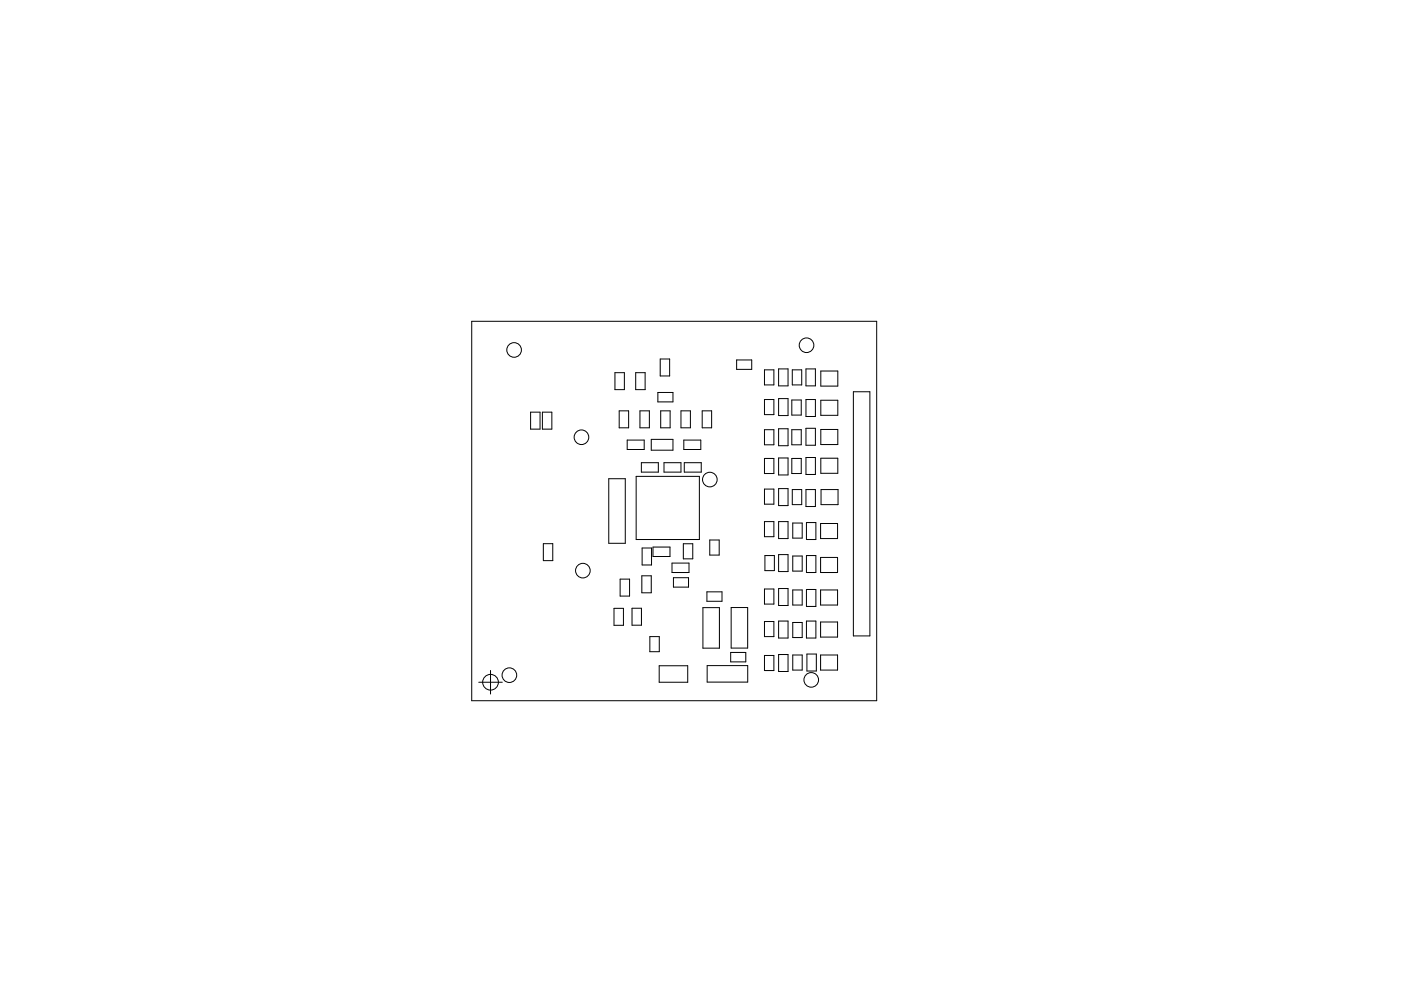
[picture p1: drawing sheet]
<svg xmlns="http://www.w3.org/2000/svg" width="297mm" height="210mm" viewBox="0 0 297 210" stroke-linecap="round" stroke-linejoin="round" font-family="sans-serif">
<g fill="none" stroke="#000" stroke-width=".21">
<path d="M100 68.2h85.9v80.5h-85.9zM130.4 79.1h2v3.6h-2zM134.8 79.1h2v3.6h-2zM140 76.2h2v3.6h-2zM156.2 76.4h3.2v2h-3.2zM162.1 78.5h2v3.2h-2zM165.1 78.3h2v3.6h-2zM168 78.5h2v3.2h-2zM170.9 78.3h2v3.6h-2zM174 78.7h3.6v3.2h-3.6zM112.5 87.4h2v3.6h-2zM115 87.4h2v3.6h-2z"/>
<path d="M131.3 87.2h2v3.6h-2zM133 93.4h3.6v2h-3.6zM135.7 87.2h2v3.6h-2zM136 98.2h3.6v2h-3.6zM138.1 93.2h4.6v2.3h-4.6zM139.5 83.3h3.2v2h-3.2zM140.1 87.2h2v3.6h-2zM140.8 98.2h3.6v2h-3.6zM144.4 87.2h2v3.6h-2zM145 93.4h3.6v2h-3.6zM145.1 98.2h3.6v2h-3.6zM148.9 87.2h2v3.6h-2z"/>
<path d="M162.1 84.8h2v3.2h-2zM162.1 91.2h2v3.2h-2zM162.1 97.3h2v3.2h-2zM165.1 84.6h2v3.6h-2zM165.1 91h2v3.6h-2zM165.1 97.2h2v3.6h-2zM167.9 84.9h2v3.2h-2zM167.9 91.2h2v3.2h-2zM167.9 97.3h2v3.2h-2zM170.9 84.8h2v3.6h-2zM170.9 90.9h2v3.6h-2zM170.9 97.1h2v3.6h-2z"/>
<path d="M174 84.9h3.6v3.2h-3.6zM174 97.2h3.6v3.2h-3.6zM174 91.1h3.6v3.2h-3.6zM180.9 83.1h3.5v51.8h-3.5zM115.2 115.3h2v3.6h-2zM129.1 101.6h3.5v13.7h-3.5zM134.9 101.1h13.4v13.4h-13.4zM136.1 116.3h2v3.6h-2zM138.5 116.1h3.6v2h-3.6zM142.5 119.5h3.6v2h-3.6zM144.9 115.4h2v3.2h-2zM150.5 114.6h2v3.2h-2z"/>
<path d="M162.1 110.7h2v3.2h-2zM162.1 103.8h2v3.2h-2zM162.2 117.9h2v3.2h-2zM165.1 103.7h2v3.6h-2zM165.1 110.7h2v3.6h-2zM165.1 117.7h2v3.6h-2zM168 103.9h2v3.2h-2zM168.1 111h2v3.2h-2zM168.1 118h2v3.2h-2zM170.9 103.9h2v3.6h-2zM171 110.9h2v3.6h-2zM171 117.9h2v3.6h-2z"/>
<path d="M174 111.1h3.6v3.2h-3.6zM174 118.3h3.6v3.2h-3.6zM174.1 103.9h3.6v3.2h-3.6zM130.2 129.1h2v3.6h-2zM131.5 122.9h2v3.6h-2zM134 129h2v3.6h-2zM136.1 122.2h2v3.6h-2zM137.8 135.1h2v3.2h-2zM142.8 122.6h3.2v2h-3.2zM149 128.9h3.5v8.6h-3.5zM149.9 125.6h3.2v2h-3.2zM154.9 138.4h3.2v2h-3.2z"/>
<path d="M155 128.9h3.5v8.6h-3.5zM162.1 125h2v3.2h-2zM162.1 131.9h2v3.2h-2zM162.1 139.1h2v3.2h-2zM165.1 124.9h2v3.6h-2zM165.1 131.8h2v3.6h-2zM165.1 138.9h2v3.6h-2zM168.1 125.2h2v3.2h-2zM168.1 132.1h2v3.2h-2zM168.1 139h2v3.2h-2zM171 125.1h2v3.6h-2zM171 131.8h2v3.6h-2z"/>
<path d="M171.1 138.8h2v3.6h-2zM174 125.2h3.6v3.2h-3.6zM174 132h3.6v3.2h-3.6zM174 139h3.6v3.2h-3.6zM101.5 144.7h5M104 142.2v5M139.8 141.2h6v3.5h-6zM149.9 141.2h8.6v3.5h-8.6z"/>
<circle cx="109" cy="74.2" r="1.55"/>
<circle cx="171" cy="73.2" r="1.55"/>
<circle cx="123.3" cy="92.8" r="1.55"/>
<circle cx="150.5" cy="101.7" r="1.55"/>
<circle cx="123.6" cy="121.1" r="1.55"/>
<circle cx="104" cy="144.7" r="1.67"/>
<circle cx="108" cy="143.2" r="1.55"/>
<circle cx="172" cy="144.2" r="1.55"/>
</g>
</svg>
